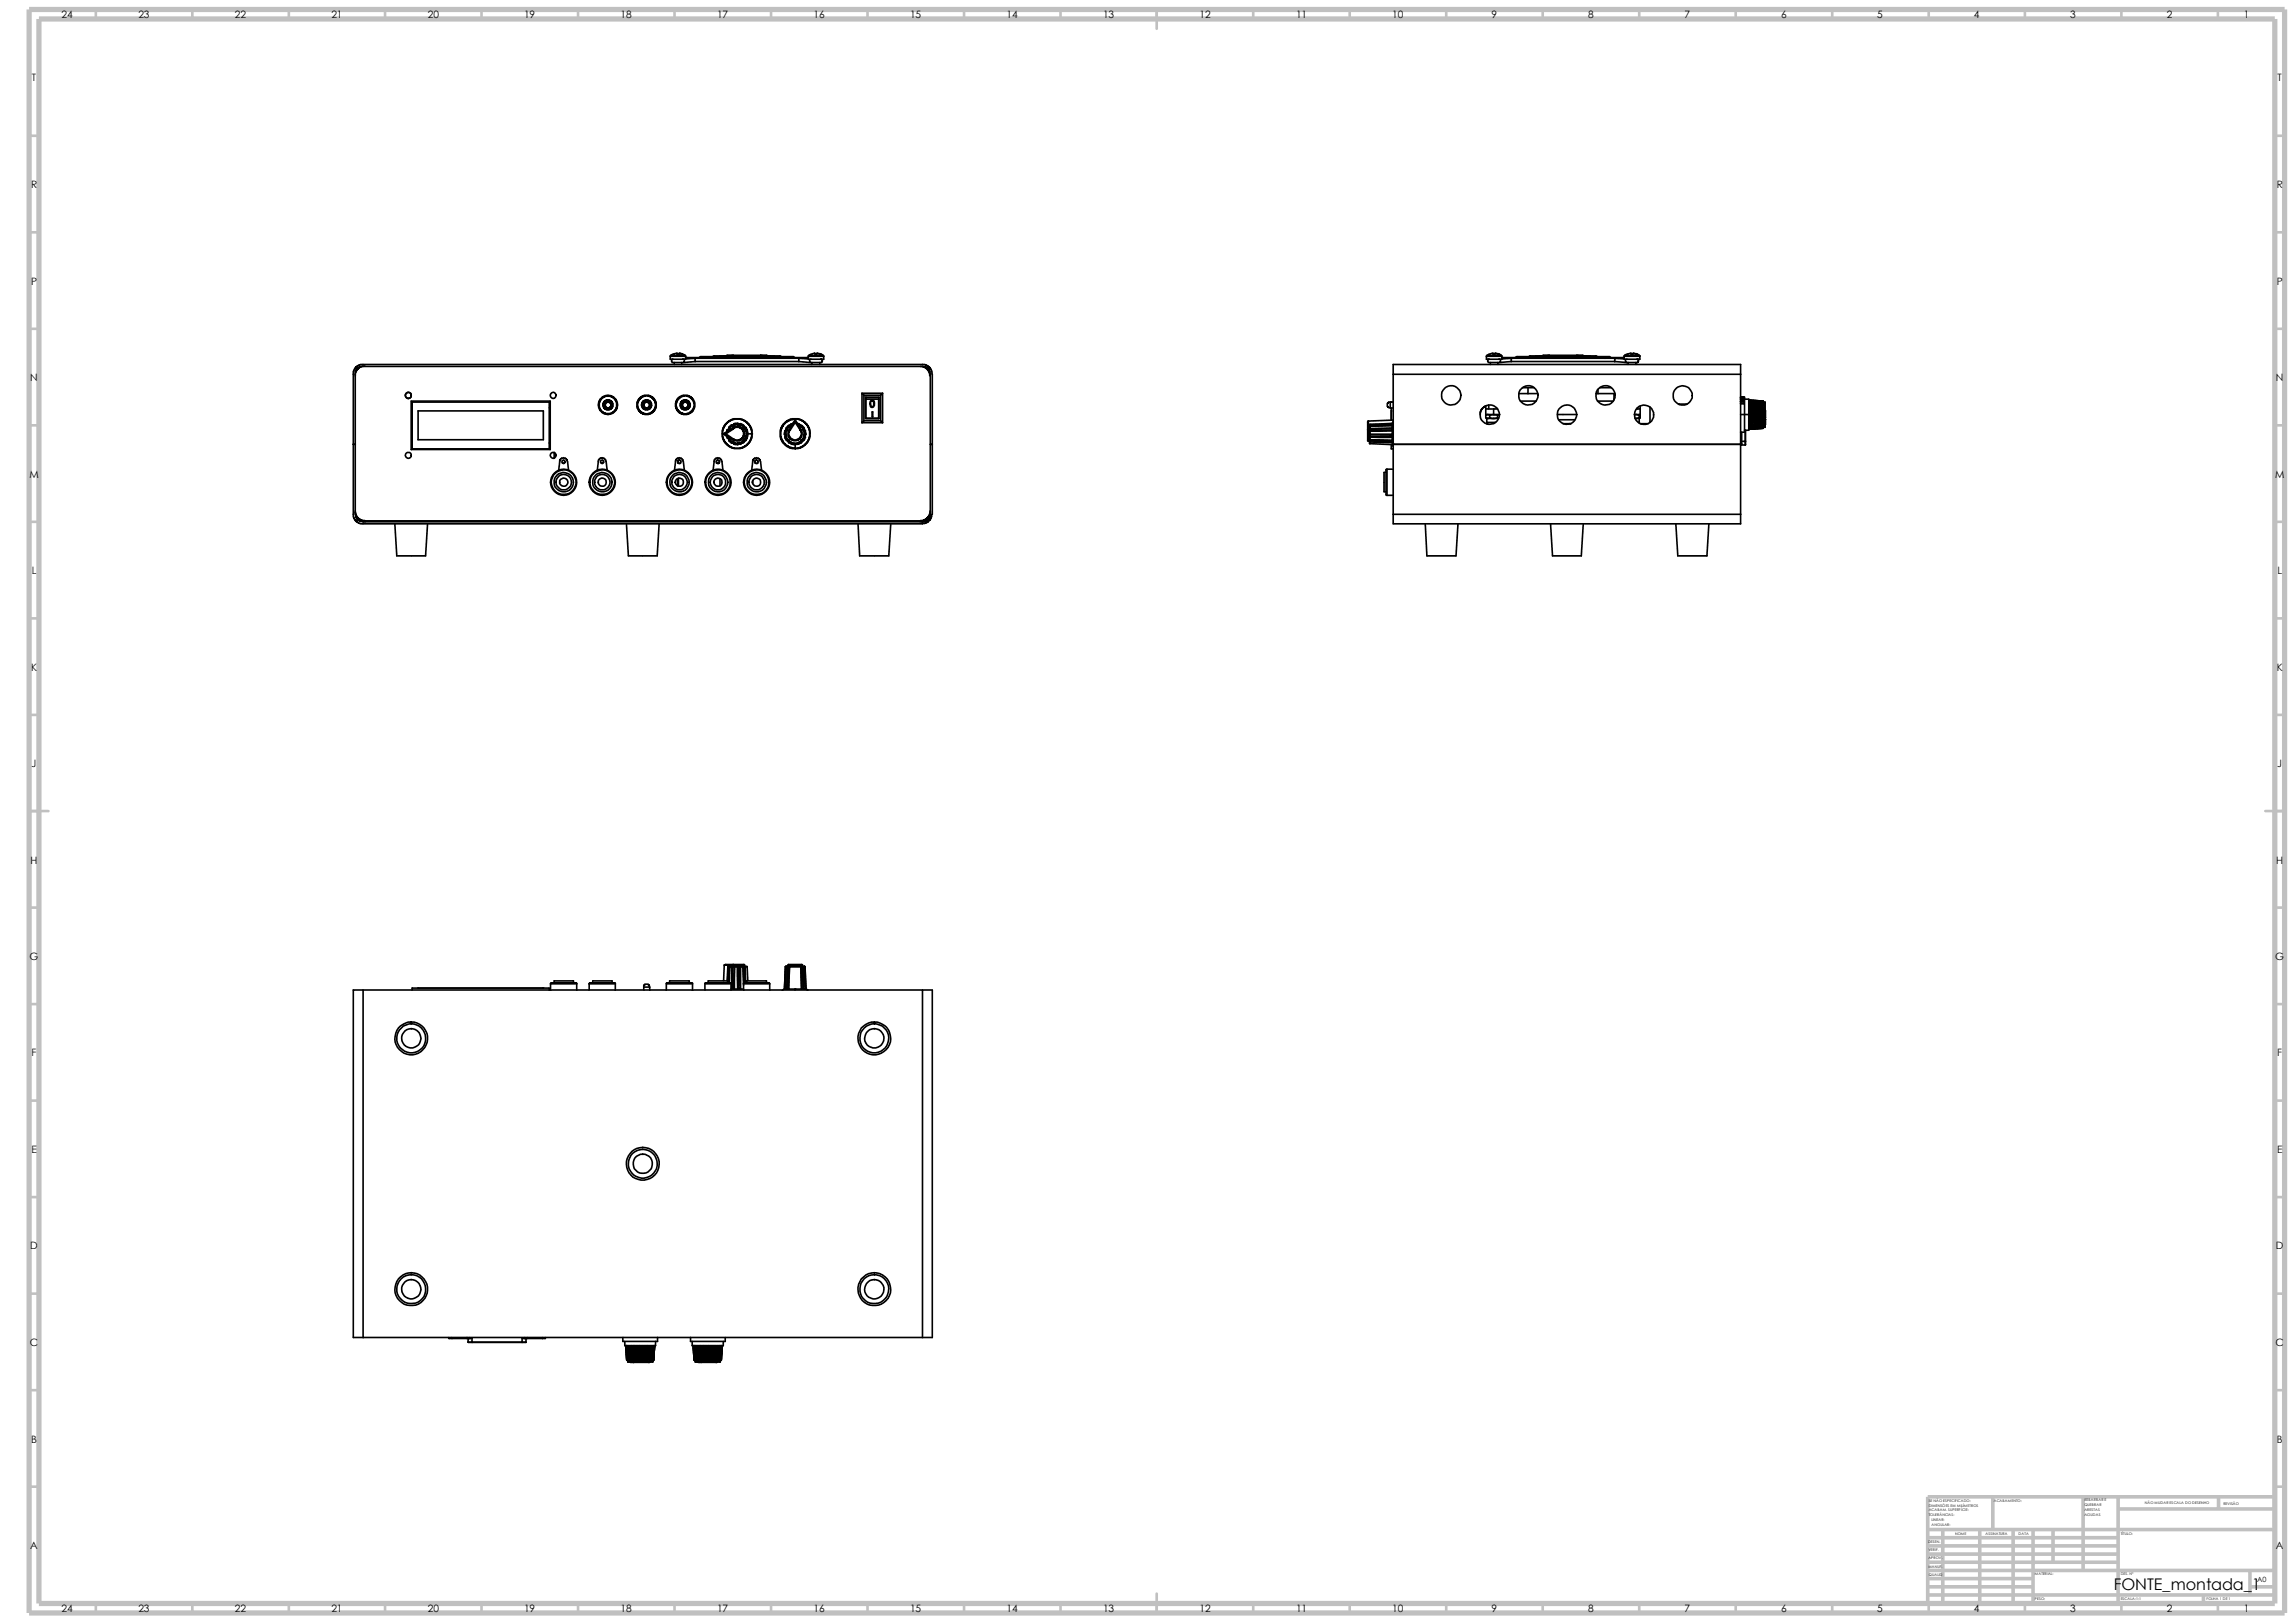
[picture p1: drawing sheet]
<svg xmlns="http://www.w3.org/2000/svg" width="297mm" height="210mm" viewBox="0 0 297 210" stroke-linecap="round" stroke-linejoin="round" font-family="sans-serif">
<defs><g id="words">
<text font-size="2.1" x="273.6" y="205.7">FONTE_montada_1</text>
<g font-size="1.3">
<text x="8" y="2.4">24</text>
<text x="17.9" y="2.4">23</text>
<text x="30.4" y="2.4">22</text>
<text x="42.9" y="2.4">21</text>
<text x="55.4" y="2.4">20</text>
<text x="67.8" y="2.4">19</text>
<text x="80.3" y="2.4">18</text>
<text x="92.8" y="2.4">17</text>
<text x="105.3" y="2.4">16</text>
<text x="117.8" y="2.4">15</text>
<text x="130.3" y="2.4">14</text>
<text x="142.7" y="2.4">13</text>
<text x="155.2" y="2.4">12</text>
<text x="167.7" y="2.4">11</text>
<text x="180.2" y="2.4">10</text>
<text x="193" y="2.4">9</text>
<text x="205.5" y="2.4">8</text>
<text x="218" y="2.4">7</text>
<text x="230.5" y="2.4">6</text>
<text x="242.9" y="2.4">5</text>
<text x="255.4" y="2.4">4</text>
<text x="267.9" y="2.4">3</text>
<text x="280.4" y="2.4">2</text>
<text x="290.4" y="2.4">1</text>
<text x="4.1" y="10.5">T</text>
<text x="294.7" y="10.5">T</text>
<text x="4" y="24.3">R</text>
<text x="294.6" y="24.3">R</text>
<text x="4" y="36.8">P</text>
<text x="294.6" y="36.8">P</text>
<text x="3.9" y="49.3">N</text>
<text x="294.5" y="49.3">N</text>
<text x="3.8" y="61.8">M</text>
<text x="294.4" y="61.8">M</text>
<text x="4.1" y="74.3">L</text>
<text x="294.7" y="74.3">L</text>
<text x="4" y="86.8">K</text>
<text x="294.6" y="86.8">K</text>
<text x="4.1" y="99.3">J</text>
<text x="294.7" y="99.3">J</text>
<text x="3.9" y="111.8">H</text>
<text x="294.5" y="111.8">H</text>
<text x="3.8" y="124.2">G</text>
<text x="294.4" y="124.2">G</text>
<text x="4.1" y="136.7">F</text>
<text x="294.7" y="136.7">F</text>
<text x="4.1" y="149.2">E</text>
<text x="294.7" y="149.2">E</text>
<text x="3.9" y="161.7">D</text>
<text x="294.5" y="161.7">D</text>
<text x="3.9" y="174.2">C</text>
<text x="294.5" y="174.2">C</text>
<text x="4" y="186.6">B</text>
<text x="294.6" y="186.6">B</text>
<text x="3.9" y="200.4">A</text>
<text x="294.5" y="200.4">A</text>
<text x="8" y="208.6">24</text>
<text x="17.9" y="208.6">23</text>
<text x="30.4" y="208.6">22</text>
<text x="42.9" y="208.6">21</text>
<text x="55.4" y="208.6">20</text>
<text x="67.8" y="208.6">19</text>
<text x="80.3" y="208.6">18</text>
<text x="92.8" y="208.6">17</text>
<text x="105.3" y="208.6">16</text>
<text x="117.8" y="208.6">15</text>
<text x="130.3" y="208.6">14</text>
<text x="142.7" y="208.6">13</text>
<text x="155.2" y="208.6">12</text>
<text x="167.7" y="208.6">11</text>
<text x="180.2" y="208.6">10</text>
<text x="193" y="208.6">9</text>
<text x="205.5" y="208.6">8</text>
<text x="218" y="208.6">7</text>
<text x="230.5" y="208.6">6</text>
<text x="242.9" y="208.6">5</text>
<text x="255.4" y="208.6">4</text>
<text x="267.9" y="208.6">3</text>
<text x="280.4" y="208.6">2</text>
<text x="290.4" y="208.6">1</text>
</g>
<text font-size=".9" x="292.1" y="204.6">A0</text>
<g font-size=".5">
<text x="249.6" y="196.2">TOLERÂNCIAS:</text>
<text x="249.6" y="195.5">ACABAM. SUPERFÍCIE:</text>
<text x="249.6" y="194.3">SE NÃO ESPECIFICADO:</text>
<text x="249.6" y="194.9">DIMENSÕES EM MILÍMETROS</text>
<text x="250" y="197.4">ANGULAR:</text>
<text x="250" y="196.8">LINEAR:</text>
<text x="258" y="194.3">ACABAMENTO:</text>
<text x="269.7" y="196.2">AGUDAS</text>
<text x="269.7" y="194.3">REBARBAR E</text>
<text x="269.7" y="194.9">QUEBRAR</text>
<text x="269.7" y="195.5">ARESTAS</text>
<text x="277.6" y="194.6">NÃO MUDAR ESCALA DO DESENHO</text>
<text x="287.7" y="194.7">REVISÃO</text>
<text x="249.5" y="199.7">DESEN.</text>
<text x="249.5" y="200.7">VERIF.</text>
<text x="249.5" y="201.8">APROV.</text>
<text x="249.5" y="202.9">MANUF.</text>
<text x="249.6" y="203.9">QUALID</text>
<text x="253" y="198.7">NOME</text>
<text x="257" y="198.6">ASSINATURA</text>
<text x="261.2" y="198.6">DATA</text>
<text x="263.4" y="203.8">MATERIAL:</text>
<text x="274.4" y="203.8">DES. Nº</text>
<text x="274.4" y="198.6">TÍTULO:</text>
<text x="263.4" y="207.1">PESO:</text>
<text x="274.4" y="207.1">ESCALA:1:1</text>
<text x="285.5" y="207.1">FOLHA 1 DE 1</text>
</g>
</g></defs>
<g fill="none" stroke="#c0c0c0" stroke-width=".34">
<path d="M3.8 17.6h1.2M12.4 1.2v1.3M24.9 1.2v1.3M37.4 1.2v1.3M49.8 1.2v1.3M62.3 1.2v1.3M74.8 1.2v1.3M87.3 1.2v1.3M99.8 1.2v1.3M112.3 1.2v1.3M124.8 1.2v1.3M137.2 1.2v1.3"/>
<path d="M149.7 1.2v2.5M162.2 1.2v1.3M174.7 1.2v1.3M187.2 1.2v1.3M199.6 1.2v1.3M212.1 1.2v1.3M224.6 1.2v1.3M237.1 1.2v1.3M249.6 1.2v1.3M262 1.2v1.3M274.5 1.2v1.3M287 1.2v1.3"/>
<path d="M294.4 17.6h1.3M3.8 30.1h1.2M294.4 30.1h1.3M3.8 42.5h1.2M3.8 55h1.2M294.4 42.5h1.3M294.4 55h1.3M3.8 67.5h1.2M294.4 67.5h1.3M3.8 80h1.2M3.8 92.5h1.2M294.4 80h1.3"/>
<path d="M294.4 92.5h1.3M3.8 104.9h2.5M3.8 117.4h1.2M293.2 104.9h2.5M294.4 117.4h1.3M3.8 129.9h1.2M294.4 129.9h1.3M3.8 154.9h1.2M3.8 142.4h1.2M294.4 154.9h1.3M294.4 142.4h1.3M3.8 167.4h1.2"/>
<path d="M3.8 179.9h1.2M294.4 167.4h1.3M294.4 179.9h1.3M3.8 192.4h1.2M294.4 192.4h1.3M12.4 207.5v1.2M24.9 207.5v1.2M37.4 207.5v1.2M49.8 207.5v1.2M62.3 207.5v1.2M74.8 207.5v1.2M87.3 207.5v1.2"/>
<path d="M99.8 207.5v1.2M112.3 207.5v1.2M124.8 207.5v1.2M137.2 207.5v1.2M149.7 206.2v2.5M162.2 207.5v1.2M174.7 207.5v1.2M187.2 207.5v1.2M199.6 207.5v1.2M212.1 207.5v1.2M224.6 207.5v1.2M237.1 207.5v1.2"/>
<path d="M249.6 207.5v1.2M262 207.5v1.2M274.5 207.5v1.2M287 207.5v1.2"/>
</g>
<g fill="none" stroke="#c0c0c0" stroke-width=".47">
<path d="M249.5 197.9h44.9M249.5 199h24.6M251.4 197.9v9.6M256.2 197.9v9.6M257.9 193.7v4.2M260.5 197.9v9.6M263.1 197.9v9.6M265.7 197.9v4.2M269.6 193.7v9.5M274.1 193.7v13.8M274.1 195.2h20.3M287.1 193.7v1.5"/>
<path d="M294.4 193.7h-44.9v13.8M249.5 200h24.6M249.5 206.4h44.9M249.5 203.2h44.9M249.5 204.3h13.6M249.5 205.3h13.6M249.5 201.1h24.6M249.5 202.1h24.6M285.2 206.4v1.1M291.2 205.3h3.2M291.2 203.2v3.2"/>
</g>
<path d="M3.8 1.2h291.9v207.5h-291.9zM5 2.5h289.4v205h-289.4z" fill="none" stroke="#c0c0c0" stroke-width=".68" stroke-linecap="butt"/>
<g fill="none" stroke="#000" stroke-width=".21">
<path d="M45.7 57.5h.3M47.2 47.4h-.3l-.5 .2-.4 .6v.4M53.2 51.9h18v6.3h-18zM53.3 52h17.8v6.1h-17.8zM54.1 53.2h16.2v3.7h-16.2zM71.1 57.3h.1M71.1 52.7h.1M71.7 58.5v.8M79.1 52.3v-.1a.44 .44 0 0 0-.7-.2 .44 .44 0 0 0-.1 .7 .44 .44 0 0 0 .7-.1l.1-.1M79.2 52.6v.1a.64 .64 0 0 1-1 .1 .64 .64 0 0 1 .2-1 .64 .64 0 0 1 .9 .5v.4M79.7 52.8l.1-.1-.1-.8-.5-.5-.8-.1-.5 .3-.3 .3v.8l.3 .5 .2 .2 .3 .1 .8-.1 .3-.2 .3-.4M79.8 52.8l-.1 .3-.6 .5h-.3h-.6l-.2-.2-.5-.6-.1-.3 .1-.6 .3-.3 .4-.4 .4-.1 .5 .1 .3 .2 .4 .5 .1 .4-.1 .6"/>
<path d="M83.1 52.3h.1M83.1 52.2h.1M83.1 52.1h.2M83.2 52h.2M83.2 53.4l.3 .2 .5-.1 .4-.2 .4-.6v-.5l-.2-.5-.6-.4-.5-.1-.5 .2-.5 .6v.7l.2 .4 .5 .4M83.2 53.5l-.4-.2-.3-.5v-.8l.1-.4 .4-.3 .4-.2 .7 .1 .3 .2 .4 .5 .1 .3v.6l-.4 .5-.4 .3h-.7h-.2M83.4 51.9h.1M83.4 53v-.1a.62 .62 0 0 1-.2-.9 .62 .62 0 0 1 .9-.1 .62 .62 0 0 1 .1 .9l-.4 .2h-.4M83.7 51.8l.6 .4M83.9 52.8l.1 .2M84.1 52.2l.2 .3M84.1 52.5l.1 .2"/>
<path d="M84.1 52.3v-.1a.44 .44 0 0 0-.7-.2 .44 .44 0 0 0-.1 .7 .44 .44 0 0 0 .7-.1l.1-.1M86.7 46.1h2M86.7 46.1v.4h2v-.4M86.8 46l-.1 .1M86.8 46h1.9M87 46.5v.1M87.1 46.5l-.2 .1 .1 .3M87.2 45.8l-.4 .2M87.2 45.8h.1M87.2 46.9v.3M87.6 45.7v.1h.3M87.6 45.7v.1"/>
<path d="M87.6 45.7l-.4 .1M87.8 45.8h.1M87.9 45.8v-.1l.3 .1M88.2 53.5l-.3-.1-.4-.6v-.8l.1-.4 .4-.3 .4-.2 .7 .1 .3 .2 .4 .4 .1 .4v.6l-.4 .5-.4 .3h-.7h-.2M88.2 45.8l.5 .2M88.2 45.8h.1M88.2 53.4l.3 .2 .5-.1 .4-.2 .4-.6v-.5l-.2-.5-.6-.4-.5-.1-.5 .2-.5 .6v.7l.2 .4 .5 .4M88.2 46.9v.3M88.3 52.9h.8M88.3 46.4a.23 .23 0 0 1 .3 .3 .23 .23 0 0 1-.3 .2h-1.3M88.3 51.9v.1M88.3 52.7v.2"/>
<path d="M88.4 53l-.1-.1a.64 .64 0 0 1-.1-1 .64 .64 0 0 1 1.1 .2 .64 .64 0 0 1-.5 .9h-.4M88.7 46v.1M88.7 46.4h1.3v.4M89.1 52.3v-.1a.44 .44 0 0 0-.7-.2 .44 .44 0 0 0-.1 .7 .44 .44 0 0 0 .7-.1l.1-.1M89.3 52.6l-.4 .3M90 46.4h.1M90 46.4h13.4M90 46.8h.1M90 46.8l-1.5 .1M91.2 46.3h-2.3l-.2 .1h1.3M91.2 46.3h.1M91.2 46.3v.1"/>
<path d="M91.2 46.3l-1.2 .1M91.2 46.3h11M92.4 46.1h-1a.83 .83 0 0 0-.9 .2M92.4 46.1h8.5M92.4 46.1v.2M92.4 46.1l-1.2 .2M93.5 56.1h.1M93.5 56.1v-.6l.4-.6 .5-.5 .6-.2h.8l.8 .4 .5 .5 .1 .3 .1 .7M93.5 56.1v.6l.4 .6 .5 .5 .6 .2h.8l.8-.3 .5-.6 .1-.3 .1-.7M93.5 56.1l.1-.6 .3-.6 .5-.4 .6-.3h.8l.8 .4 .6 .7 .1 .8M93.5 56.1l.1 .6 .3 .6 .5 .4 .6 .3h.8l.8-.4 .6-.7 .1-.8M93.5 56.1h.2"/>
<path d="M93.6 46.1h.1M93.7 46.1h-1.4h-.1M93.7 46.1h.1M93.7 46.1h6M93.7 56.1h.2M93.7 56.1l1.1 .8M93.9 56.1l1 .7M94.1 55.8h.1M94.1 55.8l-.5 .3 .5 .4M94.1 56.5h.1M94.1 56.5v.1M94.1 55.6l.1 .1"/>
<path d="M94.1 56.6l.1 .1M94.1 55.6v.2M94.2 56.5h.1M94.2 56.5v.1M94.2 55.8h.1M94.2 55.7v.1M94.2 55.7h.1M94.2 56.5l.1 .1M94.2 56.6l.1 .1M94.2 55.6h-.1M94.2 56.6h-.1M94.2 56.7l.1 .2"/>
<path d="M94.2 56.5l.7 .4M94.2 55.6h.1M94.3 55.7l-.1 .1M94.3 56.6h-.1M94.3 56.6h.1M94.3 56.7l.1 .1v.1M94.3 56.6v.1M94.3 56.6l.1 .1 .1 .2M94.3 55.6v.1M94.3 55.7h.1M94.3 55.6l-.1 .1M94.3 56.9v.1"/>
<path d="M94.3 55.3v.1M94.3 55.3h.1M94.3 55.4l-.1 .2M94.3 57l.4 .3M94.3 55.4l.1 .1M94.3 56.7h-.1M94.4 56.9h.1M94.4 55.5l-.1 .1M94.4 55.5h.1M94.4 56.9h-.1M94.4 55.3v.2M94.4 55.3l.1 .1"/>
<path d="M94.4 56.9l.3 .3M94.4 56.9l-.1 .1M94.5 55.5l-.2 .2M94.5 55.4v.1M94.5 56.9l.2 .2M94.5 56.9h.1M94.7 55.1l-.3 .2M94.7 55v.1M94.7 55h.1M94.7 57.3h.1M94.7 55l-.4 .3M94.7 55.1l-.2 .3"/>
<path d="M94.7 55.1l.1 .1M94.7 57.2h.1M94.7 55.1h.1M94.7 57.2v.1M94.7 57.1h.1M94.7 57.1v.1M94.8 57.1v.1M94.8 57.1h.2v.2M94.8 57.3l.2 .1M94.8 55v.1M94.8 55.4l.3-.2h.7l.4 .4 .2 .5-.2 .5-.4 .4-.4 .1-.6-.2M94.8 56.9h.1"/>
<path d="M94.8 55.4l.1 .1-1 .6M94.8 55.4h.1M94.8 57.2l.2 .1M94.8 55.1v.1M94.8 55.4l-1.1 .7M94.8 57.2v.1M94.9 46h.1M94.9 46v.1M94.9 55.5l.2-.2h.6l.3 .2 .2 .3v.6l-.2 .4-.3 .1h-.6l-.2-.1M94.9 46l-2.5 .1M94.9 46h-.9M94.9 46h3.5"/>
<path d="M94.9 56.8l-.1 .1M94.9 55.4l-.7 .4M95 57.4v.1M95 54.9l-.2 .1M95 54.9v.1M95 57.3h.1M95 55l-.2 .1M95 55h.1M95 57.3l.1 .1M95 57.3v.1M95 55l-.2 .2M95 54.8v.1"/>
<path d="M95 54.8l.1 .1M95 57.5h.5M95.1 55h-.1M95.1 57.3l.3 .1M95.1 54.9l-.1 .1M95.1 54.9v.1M95.1 57.3v.1M95.1 57.4h.3M95.1 57.4l-.1 .1M95.4 54.9l-.3 .1M95.4 54.9l.1 .1M95.4 57.4h.1"/>
<path d="M95.4 54.9h.1M95.4 54.9h-.3M95.4 57.4l.1 .1M95.5 54.8l-.1 .1M95.5 54.8h.1M95.5 54.8h-.5M95.5 57.3v.1M95.5 55h.3M95.5 57.3l-.1 .1M95.5 54.9l.2 .1M95.5 54.9v.1M95.5 57.4h-.1"/>
<path d="M95.5 57.5h.1M95.5 54.8l.1 .1h.2M95.5 54.8v.1M95.5 57.4v.1M95.7 57.3l-.2 .1M95.7 55h.1M95.7 57.3l.1 .1M95.8 57.3l-.2-.1-.1 .1M95.8 57.3h-.1M95.8 57.3h.1M95.8 57.4h.1M95.8 57.4h-.2l-.1 .1"/>
<path d="M95.8 54.9l-.1 .1M95.8 55h.1M95.8 55l.3 .1M95.8 54.9v.1M95.8 57.3v.1M95.8 54.9l.3 .2M95.8 54.8v.1M95.8 54.8l.4 .2M96.1 57.1h.1M96.1 55.2l.3 .2M96.1 55.2h.1M96.1 55.1v.1"/>
<path d="M96.1 57.1l-.3 .2M96.1 57.1v.1M96.1 55.1l.1 .1M96.1 57.2l-.3 .1M96.2 57.2l-.4 .2M96.2 55.2l.2 .2M96.2 57.1l-.1 .1M96.2 55l-.1 .1M96.2 55l.1 .2M96.2 57.1h.1M96.3 57.1l-.1 .2-.1-.1M96.3 55.2l.1 .1"/>
<path d="M96.3 55.2h-.1M96.4 56.9l-.2 .2M96.4 56.9h-.2l-.1 .2M96.4 56.9h.1M96.4 55.4h.1M96.4 55.4v.1M96.4 56.9v.1M96.4 55.5l.2 .6-.1 .5-.1 .2M96.4 55.4l.2 .5v.4l-.2 .6M96.4 56.9l.1 .1M96.4 55.3h.1M96.4 57l-.1 .1"/>
<path d="M96.4 55.3v.1M96.5 57h-.1M96.5 55.3l-.1 .1M96.5 55.3l.3 .7v.4l-.3 .6M96.8 56.1h.5M98.4 46h.9M98.4 46h.1M98.4 46.1l.1-.1 2.4 .1M99.7 46.1h1.3h.1M99.7 46.1h.1M100.9 46.1h1a.87 .87 0 0 1 .9 .2M100.9 46.1v.2"/>
<path d="M100.9 46.1l1.3 .2M101.5 56.2l.1 .1M101.5 56.2h.1M101.6 55.8h.1M101.6 55.8l-.1 .4M101.6 56.5v.1M101.6 56.3v.2M101.6 56.6l.2 .4M101.6 56.5h.1M101.6 56.2l.1 .1M101.6 56.2h.1M101.7 56.3h.1l-.1 .2"/>
<path d="M101.7 56.2h.1M101.7 55.8h.1M101.7 55.8l-.1 .4M101.7 55.7l-.1 .1M101.7 55.7h.1M101.7 56.3h-.1M101.7 56.2v.1M101.7 56.2l.1 .3M101.7 56.5h.1M101.7 55.8v.4M101.7 56.5v.1M101.7 56.6h.1"/>
<path d="M101.7 56.6l.2 .3M101.7 56.6h-.1M101.7 55.5v.2M101.7 55.5h.2M101.8 55.7v.1M101.8 56.6l.1 .3M101.8 56.5v.1M101.8 55.8h-.1M101.8 55.7l-.1 .1M101.8 55.4l-.1 .1M101.8 55.4l.1 .1M101.9 55.5l-.1 .2"/>
<path d="M101.9 55.5h.1M101.9 55.5l-.1 .3M101.9 56.9h.1M101.9 56.9l-.1 .1h.1M101.9 57l.1 .1M102 56.9l.1 .2M102 56.9h.1M102 56.9l.2 .2M102 56.9l-.1 .1M102 55.1l.1 .1M102 57.1l.1 .2M102 55.1l-.2 .3"/>
<path d="M102.1 57.3l.4 .2h.4M102.1 57.1h.1M102.1 57.1l.1 .1M102.1 55.2h.1M102.1 55.2l-.2 .3M102.1 57.1h-.1M102.2 46.3h1.3a1.43 1.43 0 0 1 1.1 .1h-1.2M102.2 46.3v.1M102.2 57.1h.1M102.2 55.2l-.3 .3M102.2 55.2h.1M102.2 55l-.2 .1"/>
<path d="M102.2 46.3l2.4 .1M102.2 55v.2M102.2 55.6l-.2 .4v.4l.3 .4 .4 .2h.5l.5-.4 .1-.6-.2-.4M102.2 55.6h.1M102.2 57.1l.5 .3h.4l.5-.3M102.2 57.1v.1M102.2 57.2l.5 .2h.6l.3-.2M102.2 57.2l-.1 .1M102.3 55.6l-.2 .4v.4l.2 .3 .5 .2h.4l.4-.3 .1-.6-.2-.4M102.3 54.9l-.1 .2v-.1M102.3 54.9l.1 .2M102.4 55.1l-.2 .1"/>
<path d="M102.4 55.1h.1M102.4 54.9h-.1M102.4 54.9h.1M102.4 54.9l.1 .1M102.4 54.9v.2M102.5 55l-.1 .1M102.6 55h-.1M102.6 55l-.4 .6M102.6 54.9v.1M102.6 54.8v.1M102.6 54.8l.3-.5 .3 .5M102.6 54.9h-.2"/>
<path d="M102.6 54.8l-.2 .1M102.9 54.7l.6 .9h.1M102.9 54.5v.2M102.9 54.2l.6 .1 .6 .3 .4 .5 .3 .6v.8l-.4 .8-.7 .6-.8 .1M102.9 54.3h-.4l-.7 .3-.5 .6-.3 .5v.8l.3 .6 .3 .3 .5 .4 .4 .2h.4M102.9 54.2v.1M102.9 54.2h.6l.6 .4 .5 .6 .3 .9-.2 .7-.6 .8-.5 .4h-.7M102.9 54.2h-.6l-.6 .4-.5 .5-.2 .6v.8l.3 .8 .6 .5 .3 .2h.7M102.9 54.7l-.6 .9M102.9 54.5l-.7 1.1M102.9 54.5l.7 1.1M102.9 54.3v.2"/>
<path d="M102.9 57.5v.5M103.2 54.8v.1M103.2 54.9l.1 .1M103.2 54.9h.1M103.2 54.8l.2 .1M103.3 55h.1M103.3 55l.4 .6M103.3 54.9v.1M103.3 55l.1 .1M103.3 54.9l.1 .2M103.4 46.4h.1M103.4 46.4v.4h-13.4"/>
<path d="M103.4 55.1l.1 .1h.1M103.4 55.1h.1M103.4 55.1l.2 .1M103.4 54.9h-.1M103.4 54.9h.1M103.5 54.9l.1 .1M103.5 54.9l-.1 .2M103.6 55.2h.1M103.6 55.6h.1M103.6 57.1h.1M103.6 57.1v.1M103.6 55l.2 .1"/>
<path d="M103.6 57.2l.1 .1M103.6 55v.2M103.7 55.2l.2 .3M103.7 57.1l-.1 .1M103.7 57.1h.1M103.7 55.2h.1M103.7 57.3l-.8 .2M103.8 55.1l-.1 .1M103.8 57.1l-.1 .2M103.8 55.1l.3 .3M103.8 56.9l-.1 .2M103.8 56.9h-.1l-.1 .2"/>
<path d="M103.8 56.9h.1M103.8 56.9l.1 .1M103.9 56.9h-.1M103.9 56.9h.1M103.9 55.5v.1l.1 .2M103.9 55.5h.1M103.9 56.9l.1 .1M103.9 57l-.1 .1M104 55.5v.2h.1M104 55.8h.1M104 57h-.1M104.1 56.5h.1"/>
<path d="M104.1 55.7l-.1 .1M104.1 55.8v.3M104.1 56.5v.1M104.1 56.6l-.2 .3M104.1 56.6h.1M104.1 55.7v.1M104.1 55.4l-.2 .1M104.1 55.4v.1M104.1 55.5v.2M104.1 55.5h-.1M104.1 56.3v.2M104.1 56.2l-.1 .1 .1 .2"/>
<path d="M104.1 56.2v.1M104.1 56.3h.1M104.1 55.8h.1M104.1 55.8l.1 .4M104.1 55.7l.1 .1M104.1 55.7h.1M104.2 56.2h-.1M104.2 56.2l-.1 .1M104.2 56.2h.1l-.1 .1M104.2 56.5v.1M104.2 55.8h-.1M104.2 56.3v.2"/>
<path d="M104.2 55.8l.1 .3M104.2 56.6l-.2 .4M104.6 46.1h2M104.6 46.1v.4h2v-.4M104.6 46v.1M104.6 46h2M105 46.5l-.2 .1 .1 .3M105.1 46.9v.3M105.1 45.8l-.5 .2M105.1 45.8l.2-.1 .4 .1M105.1 45.8h.1M105.6 45.8h.1"/>
<path d="M105.7 45.8v-.1l.4 .1M106.1 45.8l.5 .2M106.1 45.8h.1M106.1 46.9v.3M106.2 46.4a.23 .23 0 0 1 .2 .3 .23 .23 0 0 1-.2 .2l-2.9-.1M106.3 46.5l.1 .1M106.6 46v.1M111.5 50.9h2.7M111.5 50.9l.3 .2M111.5 54.7h2.7M111.5 50.9v3.8M111.8 51.1h2.2"/>
<path d="M111.8 54.4h2.2M111.8 54.4l-.3 .3M111.8 51.1v3.3M112 51.4h1.7v2.7h-1.7zM112.1 51.6v2.5M112.1 51.6v-.2h1.6v.2M112.1 54.1h.1M112.1 51.6h1.6M112.6 51.9l.3-.1a.51 .51 0 0 1 .3 .4 .51 .51 0 0 1-.3 .5h-.1l-.2-.1v-.4zM112.7 52l.1-.1a.38 .38 0 0 1 .3 .3 .38 .38 0 0 1-.1 .4h-.2l-.1-.1zM112.9 53.3v.6zM113.7 51.6v2.5"/>
<path d="M113.7 54.1h.1M114 54.4l.2 .3M114 51.1v3.3M114.2 50.9l-.2 .2M114.2 50.9v3.8M119.1 47.4l.4 .1 .4 .2 .4 .5 .1 .4M120.4 57.5h.2M177 55.6v1.5h.1M177.1 55.6v1.5M177.1 55.6h-.1M177.1 55.6h.1M177.1 54.5h-.1v1.1"/>
<path d="M177.1 57.1h.1M177.1 54.5v1.1M177.2 56.9h.1M177.2 55.2h.1M177.2 57.4h.1M177.2 57.3l.1 .1M177.2 57.3v.1M177.2 56.2h.1M177.2 55.8v.4M177.2 56.2l.1 .1M177.2 55.8h.1M177.2 56.5h.1"/>
<path d="M177.2 56.2v.3M177.2 56.6h.1M177.2 56.5v.1M177.2 56.6v.3M177.2 55.5h.1M177.2 55.5v.3M177.2 55.2v.3M177.2 55.5v.1h-.1M177.2 57.1h.1M177.2 56.9v.2M177.2 57.1l.1 .1M177.2 57.1v.3"/>
<path d="M177.2 55.1h.1M177.2 55.1v.1M177.2 55v.1M177.2 55h.1M177.2 55v.2M177.2 57.2v.1M177.2 56.9l2.9 .1M177.2 57.3h.1M177.3 55.4h-.1M177.3 56.9h.1M177.3 57.2v.2M177.3 55.1v.1"/>
<path d="M177.3 56.2v.1M177.3 56.2h2.9M177.3 55.8v.4M177.3 55.7v.1M177.3 56.5v.1M177.3 56.6h2.9M177.3 56.3v.2M177.3 56.6v.3M177.3 56.9l2.9 .1M177.3 55.8h-.1M177.3 55.5v.2M177.3 55.7l-.1 .1"/>
<path d="M177.3 55.5h.1M177.3 55.2v.3M177.3 55.2h-.1M177.3 56.9v.2M177.3 57.1v.1M177.3 57.2l2.9 .1M177.3 55.2h.1M177.3 54.9l-.1 .1M177.3 54.9v.2M177.3 54.9h.1M177.3 57.4l2.9 .1M177.3 56.3h2.8"/>
<path d="M177.3 56.5h2.8M177.3 57.1h2.8M179.9 52a.38 .38 0 0 0-.4 .4 .38 .38 0 0 0 .4 .4M179.9 52v.8M179.9 52h.4M179.9 52.8h.4M180 53.2h.1M180 52.8v1.6M180 57.5v.6h.3M180.1 57.1l.1 .2M180.1 57v.1M180.1 56.5l.1 .1"/>
<path d="M180.1 56.3v.2M180.1 55.7l.1 .1M180.1 55.5v.2M180.1 54.9v.2M180.1 55.7h-2.8M180.1 55.5h-2.8M180.1 54.9l-2.8 .2M180.2 57.3v.2M180.2 57h-.1M180.2 56.6v.4M180.2 56.2l-.1 .1M180.2 55.8v.4"/>
<path d="M180.2 55.4l-.1 .1M180.2 55.1v.3M180.2 55.1l-3 .1M180.2 54.9h-.1M180.2 54.8v.1M180.2 55.8h-2.9M180.2 55.4l-2.9 .1M180.2 55.1l-2.9 .1M180.2 54.8l-2.9 .1M180.2 54.9h-2.9M180.2 57.5l.1 .3M180.3 48.4v-1.2h45v1.2"/>
<path d="M180.3 54.5l-.1 .3M180.3 48.4h45M180.3 57.5h45M180.3 48.4v18.1M180.3 54.4l-3.2 .1M192.3 52.9h1M192.3 52.9v.7h1M192.3 52.9l-.1-.4-.5 .5-.1 .3v.4M192.3 53.7l.2-.1 .3 .1M192.3 54.1h.2M192.3 54.1h.1M192.3 53.7v.4"/>
<path d="M192.4 46.1h2M192.4 46.1v.4h2v-.4M192.4 46v.1M192.4 54.7v.1l.1 .1M192.4 46h1.9M192.4 54.7h1.1M192.4 54.1h.1M192.4 54.1v.6M192.4 53.6l-.1 .1M192.5 54.1h.8M192.6 46.5v.1M192.6 46.9h1.5"/>
<path d="M192.7 52.4v.5M192.7 46.5l-.2 .1 .1 .3M192.8 54.1h.5M192.8 54.1h-.3M192.8 53.7v.4M192.9 45.8l-.5 .2M192.9 45.8l.2-.1h.1v.1h.3v-.1l.3 .1M192.9 45.8h.1M192.9 46.9v.3M193.3 53.6l-.5 .1M193.3 53.6l.5 .1M193.3 54.1h.6"/>
<path d="M193.3 53.6h.8M193.3 52.9v.7M193.3 52.9h.5M193.3 45.8h.2M193.6 45.7l.2 .1M193.8 54.1h-.5M193.8 54.1h.1M193.8 53.7v.4M193.8 45.8l.5 .2M193.8 45.8h.1M193.8 46.9v.3M194 46.4l.2 .2-.1 .3"/>
<path d="M194.1 53.6l-.3 .1M194.3 46l.1 .1M195.5 46.4h.1M195.5 46.4l.1 .4M195.5 46.4h-1.1M195.6 46.4h13.4M195.6 46.8h.1M195.6 46.8l-1.5 .1M196.6 50.9h1.1M196.8 51.9h2M196.8 46.3l-1.2 .1M196.8 46.3h-2.3l-.1 .1h1.1"/>
<path d="M196.8 46.3h.1M196.8 46.3h10.9M196.8 46.3v.1M197 50.2h.7M197.7 50.9h1.3M197.7 50.2v.7M197.7 50.2h.8M198 46.1h-.7a1.51 1.51 0 0 0-1.2 .2M198 46.1h.1M198 46.1h8.5M198 46.1v.2M198 46.1l-1.2 .2"/>
<path d="M199.3 46.1h-1.3h-.1M199.3 46.1h6M199.3 46.1h.1M200.5 46h-.9M200.5 46h.1M200.5 46h3.5M200.5 46.1v-.1l-2.5 .1M201.5 53.6h2.5M201.7 54.3h2.1M202.3 54.8h1l-.3 .1M204 46h.9M204 46h.1"/>
<path d="M204 46v.1M204.1 46l1.2 .1M205.3 46.1h1.3h.1M205.3 46.1h.1M205.3 46.1h1.2M206.5 46.1h.1M206.5 46.1h1.1a.87 .87 0 0 1 .8 .2M206.5 46.1v.2M206.5 46.1l1.3 .2M206.5 50.9h.3M206.8 51.9h2M206.8 50.9h2.2"/>
<path d="M206.8 50.4v.5M207 50.2h1.5M207.7 46.3h1.4a1.49 1.49 0 0 1 1.1 .1h-1.2M207.7 46.3h.1M207.8 46.3l-.1 .1M207.8 46.3l1.2 .1M208.9 50.9v.8M209 46.4h.1M209 46.4v.4h-13.4M209 46.4h1.2M210.2 46.1h2M210.2 46.1v.4h2v-.4"/>
<path d="M210.2 46v.1M210.2 46h2M210.6 46.5l-.2 .1v.2l.1 .1M210.7 45.8l-.5 .2M210.7 45.8l.2-.1 .4 .1M210.7 45.8h.1M210.7 46.9v.3M211.2 45.8h.1M211.3 45.8v-.1l.4 .1M211.5 53.7h.6M211.6 54.1h.1M211.7 45.8l.5 .2"/>
<path d="M211.7 45.8h.1M211.7 54.1h.4M211.7 46.9v.3M211.8 52.9h.5M211.8 46.4a.23 .23 0 0 1 .2 .3 .23 .23 0 0 1-.2 .2l-2.8-.1M211.9 52.8v.1M212 46.5v.1M212 54.7h.1M212.1 54.7h.1M212.1 53.7h.2M212.1 54.1h-.4M212.1 54.1h.1"/>
<path d="M212.1 53.7v-.1l.2 .1M212.1 53.7v.4M212.1 54.1v.6M212.2 46v.1M212.3 52.9v.7h-.8M212.3 52.5v.4M212.3 54.1h-.2M212.3 53.7v.4M212.3 54.8h1M213.5 52.7v2M218.3 52.3h-1M225.3 51.9h.2l.1-.1v.1z"/>
<path d="M225.3 52.2h.3M225.3 51.7h.1M225.3 51.6l.3 .2M225.3 51.6h.3M225.3 51.4h.3M225.3 53.6h3.1M225.3 57.4h.1M225.3 48.4v18.1M225.3 51.5h.1M225.3 57.6h.5M225.3 55.9v1.5M225.4 57.4h-.1"/>
<path d="M225.4 57.4v.2l-.1-.2M225.4 55.9v1.5M225.4 57.1h.4M225.4 51.7l.2 .1M225.4 51.7h.1M225.6 51.8l-.1 .1h-.2M225.6 51.4h.2v4.5h-.5M225.6 51.4l-.2 .1M225.6 51.4h-.3v.1M225.6 51.4h.1M225.6 51.4h-.2v.1l.2 .1M225.6 51.6h.1"/>
<path d="M225.6 52.2h-.3M225.8 51.6h.5v4.1h-.5M225.8 57.1v.5M225.8 57.1h.1M225.8 55.7v1.4M225.9 57.1l-.1 .5M225.9 55.7v1.4M226.3 53.6h1.9M226.3 53.8h1.9M226.3 53.5h1.9M226.3 53.3h1.9M226.3 53.1l1.9 .1"/>
<path d="M226.3 53.1h1.9M226.3 52.9l1.9 .1M226.3 53h1.9M226.3 52.7l1.9 .1M226.3 52.6l1.9 .1M226.3 52.4l1.9 .1M226.3 52.3l1.9 .1M226.3 52.2l1.9 .2M226.3 52.1l1.9 .1M226.3 52l1.9 .1M226.3 51.9l1.9 .1M226.3 51.8l1.9 .1"/>
<path d="M228.2 53.6h.1M228.2 53.8h.1M228.2 53.3v.1M228.2 53.9h.1M228.2 53.2h.1M228.2 54.1h.1M228.2 53h.1M228.2 54.3h.1M228.2 52.8h.1M228.2 54.5h.1M228.2 52.7h.1M228.2 54.7h.1"/>
<path d="M228.2 52.5h.1M228.2 54.8h.1M228.2 52.4h.1M228.2 54.9h.1M228.2 52.2h.1M228.2 55.1h.1M228.2 52.1h.1M228.2 55.2h.1M228.2 52h.1M228.2 55.3h.1M228.2 51.9h.1M228.2 55.4h.1"/>
<path d="M228.2 52h.2M228.2 55.3h.2M228.2 51.9v.6M228.2 52.7v.6M228.2 53.4v1.3M228.2 54.8v.6M228.2 53.3h-1.9l1.9 .1M228.2 53.9l-1.9 .1M228.2 54l-1.9 .1M228.2 54.1l-1.9 .1M228.2 54.2h-1.9M228.2 54.3l-1.9 .1"/>
<path d="M228.2 54.4h-1.9M228.2 54.5l-1.9 .1M228.2 54.7h-1.9M228.2 54.8l-1.9 .1M228.2 54.9l-1.9 .1M228.2 54.9l-1.9 .2M228.2 55.1l-1.9 .1M228.2 55.2l-1.9 .1M228.2 55.3l-1.9 .1M228.2 55.3l-1.9 .2M228.2 55.4l-1.9 .1M228.4 52v1.6"/>
<path d="M228.4 53.6v1.7M228.4 53.6h.1M228.4 53.2v.8M228.4 54.2l.1 .1M228.4 54.3h.1M228.4 54.1h.1M228.4 53.1h.1M228.5 54.3l-.1 .6M46 66.1v.4l.3 .5 .5 .3 .4 .1h71.9M46 66.5v-18.4l.1-.3 .3-.3 .3-.1h72.9l.3 .1 .3 .3 .2 .6v18.1l-.2 .6-.3 .3-.5 .2M46 66.5v.3l.2 .3 .4 .3 .4 .1h72.4M46 66.3v.3l.2 .4 .3 .3 .7 .2"/>
<path d="M51.1 67.8l.3 4.1h3.7l.2-4.1M72.3 60.8l.2-1.2a.51 .51 0 0 1 .5-.3 .51 .51 0 0 1 .4 .4l.2 1.1M77.3 60.8l.2-1.2a.51 .51 0 0 1 .5-.3 .51 .51 0 0 1 .4 .4l.2 1.1M81.1 67.8l.2 4.1h3.7l.3-4.1M87.3 60.8l.2-1.2a.51 .51 0 0 1 .5-.3 .51 .51 0 0 1 .4 .4l.2 1.1M87.7 61.9v1M87.8 61.9v1M92.3 60.8l.2-1.2a.51 .51 0 0 1 .5-.3 .51 .51 0 0 1 .4 .4l.2 1.1M93.2 61.9v1M97.3 60.8l.2-1.2a.51 .51 0 0 1 .5-.3 .51 .51 0 0 1 .4 .4l.2 1.1M97.4 62.2v.4M111 67.8l.3 4.1h3.7l.3-4.1"/>
<path d="M120.4 66.1l-.1 .4-.4 .6-.5 .3h-.3M120.4 66.3l-.1 .4-.4 .6-.5 .2h-.3M120.6 66.5l-.2 .7-.3 .4-.7 .2h-72.7l-.7-.4-.3-.6v-18.7l.4-.6 .6-.3h73l.7 .4 .2 .4v.4v18.1M179.4 61.1h-.3v2.5h.3M179.5 60.7l-.1 .1v3.2l.1 .1M179.5 60.7v3.4M179.5 60.7h.8M179.5 64.1h.8M180.3 66.5v1.3h45v-1.3M180.3 66.5h45M184.4 67.8l.3 4.1h3.7l.3-4.1M200.7 67.8l.2 4.1h3.7l.3-4.1"/>
<path d="M216.9 67.8l.2 4.1h3.8l.2-4.1M47 128.1h-1.3v45h1.3M47 128.1v45M47 128.1h72.4M53.3 128.1v-.3h17.8v.3M71.2 127.3l.1-.1h3.2l.1 .1M71.2 127.3h3.4M71.2 127.3v.8M71.7 127.2v-.3h2.5v.3M74.6 127.3v.8M76.2 127.3l.1-.1h3.2l.1 .1M76.2 127.3h3.4"/>
<path d="M76.2 127.3v.8M76.7 127.2v-.3h2.5v.3M79.6 127.3v.8M83.3 127.7a.38 .38 0 0 1 .4-.4 .38 .38 0 0 1 .4 .4M83.3 127.7h.8M83.3 127.7v.4M84.1 127.7v.4M86.2 127.3l.1-.1h3.2l.1 .1M86.2 127.3h3.4M86.2 127.3v.8M86.7 127.2v-.3h2.5v.3M89.6 127.3v.8"/>
<path d="M91.2 127.3l.1-.1h3.2l.1 .1M91.2 127.3h3.4M91.2 127.3v.8M91.7 127.2v-.3h2.5v.3M93.7 124.9l-.1 2M93.7 124.9h1.1M94.2 125.1l-.1 1.8M94.2 125.1h.1M94.3 125.1h-.1M94.3 125.1h.1M94.3 125.1l-.1 2.1M94.4 125.1h.1"/>
<path d="M94.4 125.1l-.1 2.1M94.4 125.1v2.1M94.4 125.1h.3M94.5 125.1h-.1M94.5 125.1h.2M94.6 128h.1M94.6 127.3v.8M94.7 125.1h.1M94.7 125.1v2.9M94.8 127.9l-.1 .1M94.8 127.9h.2M94.8 125.1h.1"/>
<path d="M94.8 125.1h.2M94.8 124.9h1.6M94.8 124.9l.1 .2h-.2M94.8 124.9h.1M94.8 125.1v2.8M94.9 124.8h1.4l.1 .1M94.9 124.8l-.1 .1M94.9 124.8h-1l-.2 .1M95 127.9v.1M95 125.1h.1M95 125.1v2.8M95 128h.5"/>
<path d="M95.1 125.1h.3M95.1 125.1l-.1 2.9M95.1 125.1h.1M95.4 125.1h.1M95.4 125.1l.1 2.9M95.5 125.1h.1M95.5 125.1h.3M95.5 127.9v.1M95.5 127.9h.3M95.5 125.1h.2M95.5 125.1v2.8M95.7 125.1h.1"/>
<path d="M95.7 125.1l.1 2.8M95.8 127.9v.1M95.8 125.1h-.1M95.8 125.1h.1M95.8 128h.4M95.8 125.1v2.9M95.8 125.1h.3M96.1 125.1l.1 2.4M96.1 125.1h.1M96.2 125.1h.1M96.2 125.1h.2M96.2 125.1l.1 2.1-.1-2.1"/>
<path d="M96.2 127.3l.1-.1h3.2l.1 .1M96.2 127.3h3.4M96.2 127.3v.8M96.4 125.1h.1M96.4 124.9v.2M96.4 125.1v2.1M96.4 125.1h.3M96.4 125.1l.1 2.1M96.6 127.2v-.3h2.6v.3M96.7 125.1l.1 1.8M99.6 127.3v.8M101.5 128l-.2 .1"/>
<path d="M101.5 128h.1M101.6 128h.1M101.6 128h.2M101.6 125.1h.1M101.6 125.1l-.1 2.9M101.7 125.1l-.1 2.8-.1 .1M101.7 125.1h.1M101.7 125.1h-.1M101.7 125.1h.2M101.7 125.1l-.1 2.9M101.8 125.1h-.1M101.8 125.1h.1"/>
<path d="M101.9 127.9l-.1 .1M101.9 127.9h.1M101.9 125.1h.1M101.9 125.1l-.1 2.9M102 124.9a.62 .62 0 0 1 .7-.1h1.1v.1M102 124.9h1.8M102 125.1h.1M102 124.9v.2M102 125.1l-.1 2.8M102 127.9l.1 .1M102.1 128h.8M102.1 125.1h.1"/>
<path d="M102.1 125.1l-.1 2.8M102.2 125.1h-.1M102.2 125.1h1.4M102.2 125.1l-.1 2.9M102.2 125.1h.1M102.9 128h.8M102.9 128v.1M103.6 125.1h.1M103.6 125.1l.1 2.9M103.7 125.1h.1M103.7 125.1l.1 2.8M103.8 127.9l-.1 .1"/>
<path d="M103.8 127.9h.1M103.8 125.1h.1M103.8 124.9v.2M103.8 125.1l.1 2.8M103.9 125.1h.1M103.9 125.1h.2M103.9 127.9l.1 .1M103.9 125.1l.1 2.9M104 128h.2M104 125.1h.1M104.1 125.1h.1M104.1 125.1l.1 2.9"/>
<path d="M104.2 125.1l.1 2.9M104.2 128h.1M104.2 127.9l.1 .1M104.3 128l.3 .1M104.3 128h.1M119.4 128.1h1.2v45h-1.2M119.4 128.1v45M47 173.1h72.4M58.1 173.1l.4 .1M58.1 173.1h.4M58.1 173.1h.1M58.5 173.1v.1"/>
<path d="M58.5 173.1h.1M58.5 173.1h2M58.5 173.2h2M60.5 173.1h.3M60.5 173.2h.3M60.5 173.1v.1M60.5 173.1h.1M60.6 173.7h.5M60.6 173.2v.5M60.8 173.1v.1M60.8 173.1h.1M60.8 173.1h.3"/>
<path d="M61.1 173.1l-.3 .1M61.1 173.7h.1M61.1 173.7h6.5M61.1 173.1v.6M67.6 173.1l.3 .1M67.6 173.7h.5M67.6 173.7h.1M67.6 173.1h.3M67.6 173.1v.6M67.9 173.1v.1M67.9 173.1h.3M67.9 173.2h.3"/>
<path d="M67.9 173.1h.1M68.1 173.7h-.5M68.1 173.2v.5M68.2 173.2h2M68.2 173.1v.1M68.2 173.1h.1M68.2 173.1h2M70.2 173.1h.4M70.2 173.1v.1M70.2 173.1h.1M70.6 173.1l-.4 .1M70.6 173.1h.1"/>
<path d="M80.6 173.1v.5h4.5v-.5M80.9 173.6v.5h3.9v-.5M81 174.1l.1 1.9M81 174.1l.2 1.9zM81.1 174.1l.1 1.9M81.1 176h.1M81.1 176h1.8M81.2 176h.1M81.2 174.1l.1 1.9M81.2 176.2h3.3M81.2 176v.2M81.3 176h.1"/>
<path d="M81.3 174.1l.1 1.9M81.4 176h.1M81.4 174.1l.1 1.9M81.5 176h.1M81.6 176.2l.4 .1M81.6 174.1l.1 1.9M81.7 176h.1M81.7 174.1l.1 1.9M81.8 174.1v1.9M81.8 176.2v.1M81.8 176h.1M81.9 174.1l.1 1.9"/>
<path d="M82 174.1v1.9M82 176h.1M82 176.2l1.9 .1M82.1 174.1v1.9M82.1 174.1l.1 1.9M82.2 176h.1M82.3 174.1v1.9M82.3 174.1l.1 1.9M82.4 176h.1M82.5 174.1v1.9M82.5 176h.1M82.7 174.1v1.9"/>
<path d="M82.8 176h.1M82.8 174.1v1.9M82.9 176h.1M82.9 174.1v1.9M83 174.1v1.9M83 176h.9M83.1 174.1v1.9M83.1 176h.1M83.2 174.1l-.1 1.9M83.3 174.1l-.1 1.9M83.4 176h.1M83.4 174.1v1.9"/>
<path d="M83.5 176h.1M83.6 174.1l-.1 1.9M83.6 174.1v1.9M83.7 176h.1M83.7 176l.1-1.9-.1 1.9M83.7 174.1v1.9M83.9 176h.1M83.9 174.1v1.9M83.9 176.2v.1M84 176.2v.1M84 176h.1M84 176h.6"/>
<path d="M84.1 176.2l-.2 .1M84.1 174.1l-.1 1.9M84.2 176h.1M84.2 174.1v1.9M84.3 176h.1M84.4 176h.1M84.4 174.1l-.1 1.9M84.5 176h.1M84.5 176v.2M84.5 174.1l-.1 1.9M84.6 176h.1M84.6 174.1l-.1 1.9"/>
<path d="M84.7 174.1l-.2 1.9M84.7 174.1l-.1 1.9M89.4 173.1v.5h4.5v-.5M89.6 173.6v.5h4v-.5M89.7 174.1l.1 1.9M89.7 174.1l.2 1.9M89.8 174.1l.1 1.9M89.8 176h.1M89.8 176h.6M89.9 176h.1M89.9 174.1l.1 1.9M90 176.2h3.2"/>
<path d="M90 176h.1M90 176v.2M90 174.1v1.9M90 174.1l.2 1.9M90.1 174.1l.1 1.9M90.2 176h.1M90.2 174.1l.1 1.9M90.3 176h.1M90.3 176.2l.5 .1M90.3 174.1l.1 1.9M90.4 176h.1M90.5 174.1l.1 1.9"/>
<path d="M90.6 176.2v.1M90.6 176h.1M90.6 176h2M90.6 174.1l.1 1.9M90.7 174.1l.1 1.9M90.7 176.2v.1M90.8 176h.1M90.8 176.3h1.9M90.8 176.2v.1M90.8 174.1l.1 1.9M90.9 174.1v1.9M90.9 176h.1"/>
<path d="M91 174.1l.1 1.9M91.1 174.1v1.9M91.1 176h.1M91.2 174.1v1.9M91.3 174.1v1.9M91.3 176h.1M91.4 174.1v1.9M91.5 176h.1M91.5 174.1v1.9M91.6 174.1v1.9M91.7 176h.1M91.7 174.1v1.9"/>
<path d="M91.8 174.1v1.9M91.9 176h.1M91.9 174.1v1.9M92 174.1l-.1 1.9M92.1 176h.1M92.1 174.1v1.9M92.2 174.1l-.1 1.9M92.2 176h.1M92.3 174.1l-.1 1.9M92.4 174.1l-.1 1.9M92.5 176h.1M92.5 174.1v1.9"/>
<path d="M92.7 174.1l-.1 1.9zM92.7 176.2v.1M92.8 176h.1M92.8 176h.5M92.8 176.2l-.1 .1M92.8 174.1v1.9M92.9 176h.1M93 174.1l-.1 1.9M93 176h.1M93.1 176h.1M93.1 174.1l-.1 1.9M93.2 176h.1"/>
<path d="M93.2 176v.2M93.2 174.1l-.1 1.9M93.3 176h.1M93.3 174.1l-.1 1.9M93.4 174.1l-.1 1.9M93.5 174.1l-.2 1.9"/>
<circle cx="52.8" cy="51.2" r=".38"/>
<circle cx="52.8" cy="58.9" r=".38"/>
<circle cx="52.9" cy="51.2" r=".39"/>
<circle cx="71.6" cy="51.2" r=".38"/>
<circle cx="71.6" cy="58.9" r=".38"/>
<circle cx="72.9" cy="59.8" r=".21"/>
<circle cx="77.9" cy="59.8" r=".21"/>
<circle cx="78.6" cy="52.4" r=".49"/>
<circle cx="78.7" cy="52.4" r=".4"/>
<circle cx="78.7" cy="52.4" r=".37"/>
<circle cx="83.6" cy="52.4" r=".49"/>
<circle cx="83.7" cy="52.4" r=".4"/>
<circle cx="83.7" cy="52.4" r=".37"/>
<circle cx="87.9" cy="59.8" r=".2"/>
<circle cx="88.6" cy="52.4" r=".49"/>
<circle cx="88.7" cy="52.4" r=".4"/>
<circle cx="88.7" cy="52.4" r=".37"/>
<circle cx="92.9" cy="59.8" r=".2"/>
<circle cx="97.9" cy="59.8" r=".2"/>
<circle cx="187.8" cy="51.2" r="1.26"/>
<circle cx="192.8" cy="53.7" r="1.26"/>
<circle cx="197.8" cy="51.2" r="1.26"/>
<circle cx="202.8" cy="53.7" r="1.26"/>
<circle cx="207.8" cy="51.2" r="1.24"/>
<circle cx="212.8" cy="53.7" r="1.24"/>
<circle cx="217.7" cy="51.2" r="1.24"/>
<circle cx="72.9" cy="62.4" r="1.69"/>
<circle cx="72.9" cy="62.4" r="1.61"/>
<circle cx="73" cy="62.4" r="1.26"/>
<circle cx="73" cy="62.4" r="1"/>
<circle cx="73" cy="62.4" r=".53"/>
<circle cx="77.9" cy="62.4" r="1.69"/>
<circle cx="77.9" cy="62.4" r="1.61"/>
<circle cx="77.9" cy="62.4" r="1.26"/>
<circle cx="78" cy="62.4" r="1"/>
<circle cx="78" cy="62.4" r=".53"/>
<circle cx="87.9" cy="62.4" r=".54"/>
<circle cx="87.9" cy="62.4" r="1.69"/>
<circle cx="87.9" cy="62.4" r="1.61"/>
<circle cx="87.9" cy="62.4" r="1.26"/>
<circle cx="87.9" cy="62.4" r="1"/>
<circle cx="92.9" cy="62.4" r=".54"/>
<circle cx="92.9" cy="62.4" r="1.01"/>
<circle cx="92.9" cy="62.4" r="1.69"/>
<circle cx="92.9" cy="62.4" r="1.61"/>
<circle cx="92.9" cy="62.4" r="1.26"/>
<circle cx="97.9" cy="62.4" r=".54"/>
<circle cx="97.9" cy="62.4" r="1.01"/>
<circle cx="97.9" cy="62.4" r="1.69"/>
<circle cx="97.9" cy="62.4" r="1.61"/>
<circle cx="97.9" cy="62.4" r="1.26"/>
<circle cx="53.2" cy="134.4" r="2.11"/>
<circle cx="53.2" cy="134.3" r="1.89"/>
<circle cx="53.2" cy="134.3" r="1.24"/>
<circle cx="113.1" cy="134.3" r="1.24"/>
<circle cx="113.1" cy="134.3" r="1.89"/>
<circle cx="113.2" cy="134.4" r="2.11"/>
<circle cx="83.2" cy="150.6" r="1.26"/>
<circle cx="83.2" cy="150.6" r="1.86"/>
<circle cx="83.2" cy="150.6" r="2.13"/>
<circle cx="53.2" cy="166.8" r="2.13"/>
<circle cx="53.2" cy="166.8" r="1.89"/>
<circle cx="53.2" cy="166.8" r="1.24"/>
<circle cx="113.1" cy="166.8" r="1.24"/>
<circle cx="113.1" cy="166.8" r="1.89"/>
<circle cx="113.2" cy="166.8" r="2.13"/>
</g>
<use href="#words"/>
</svg>
